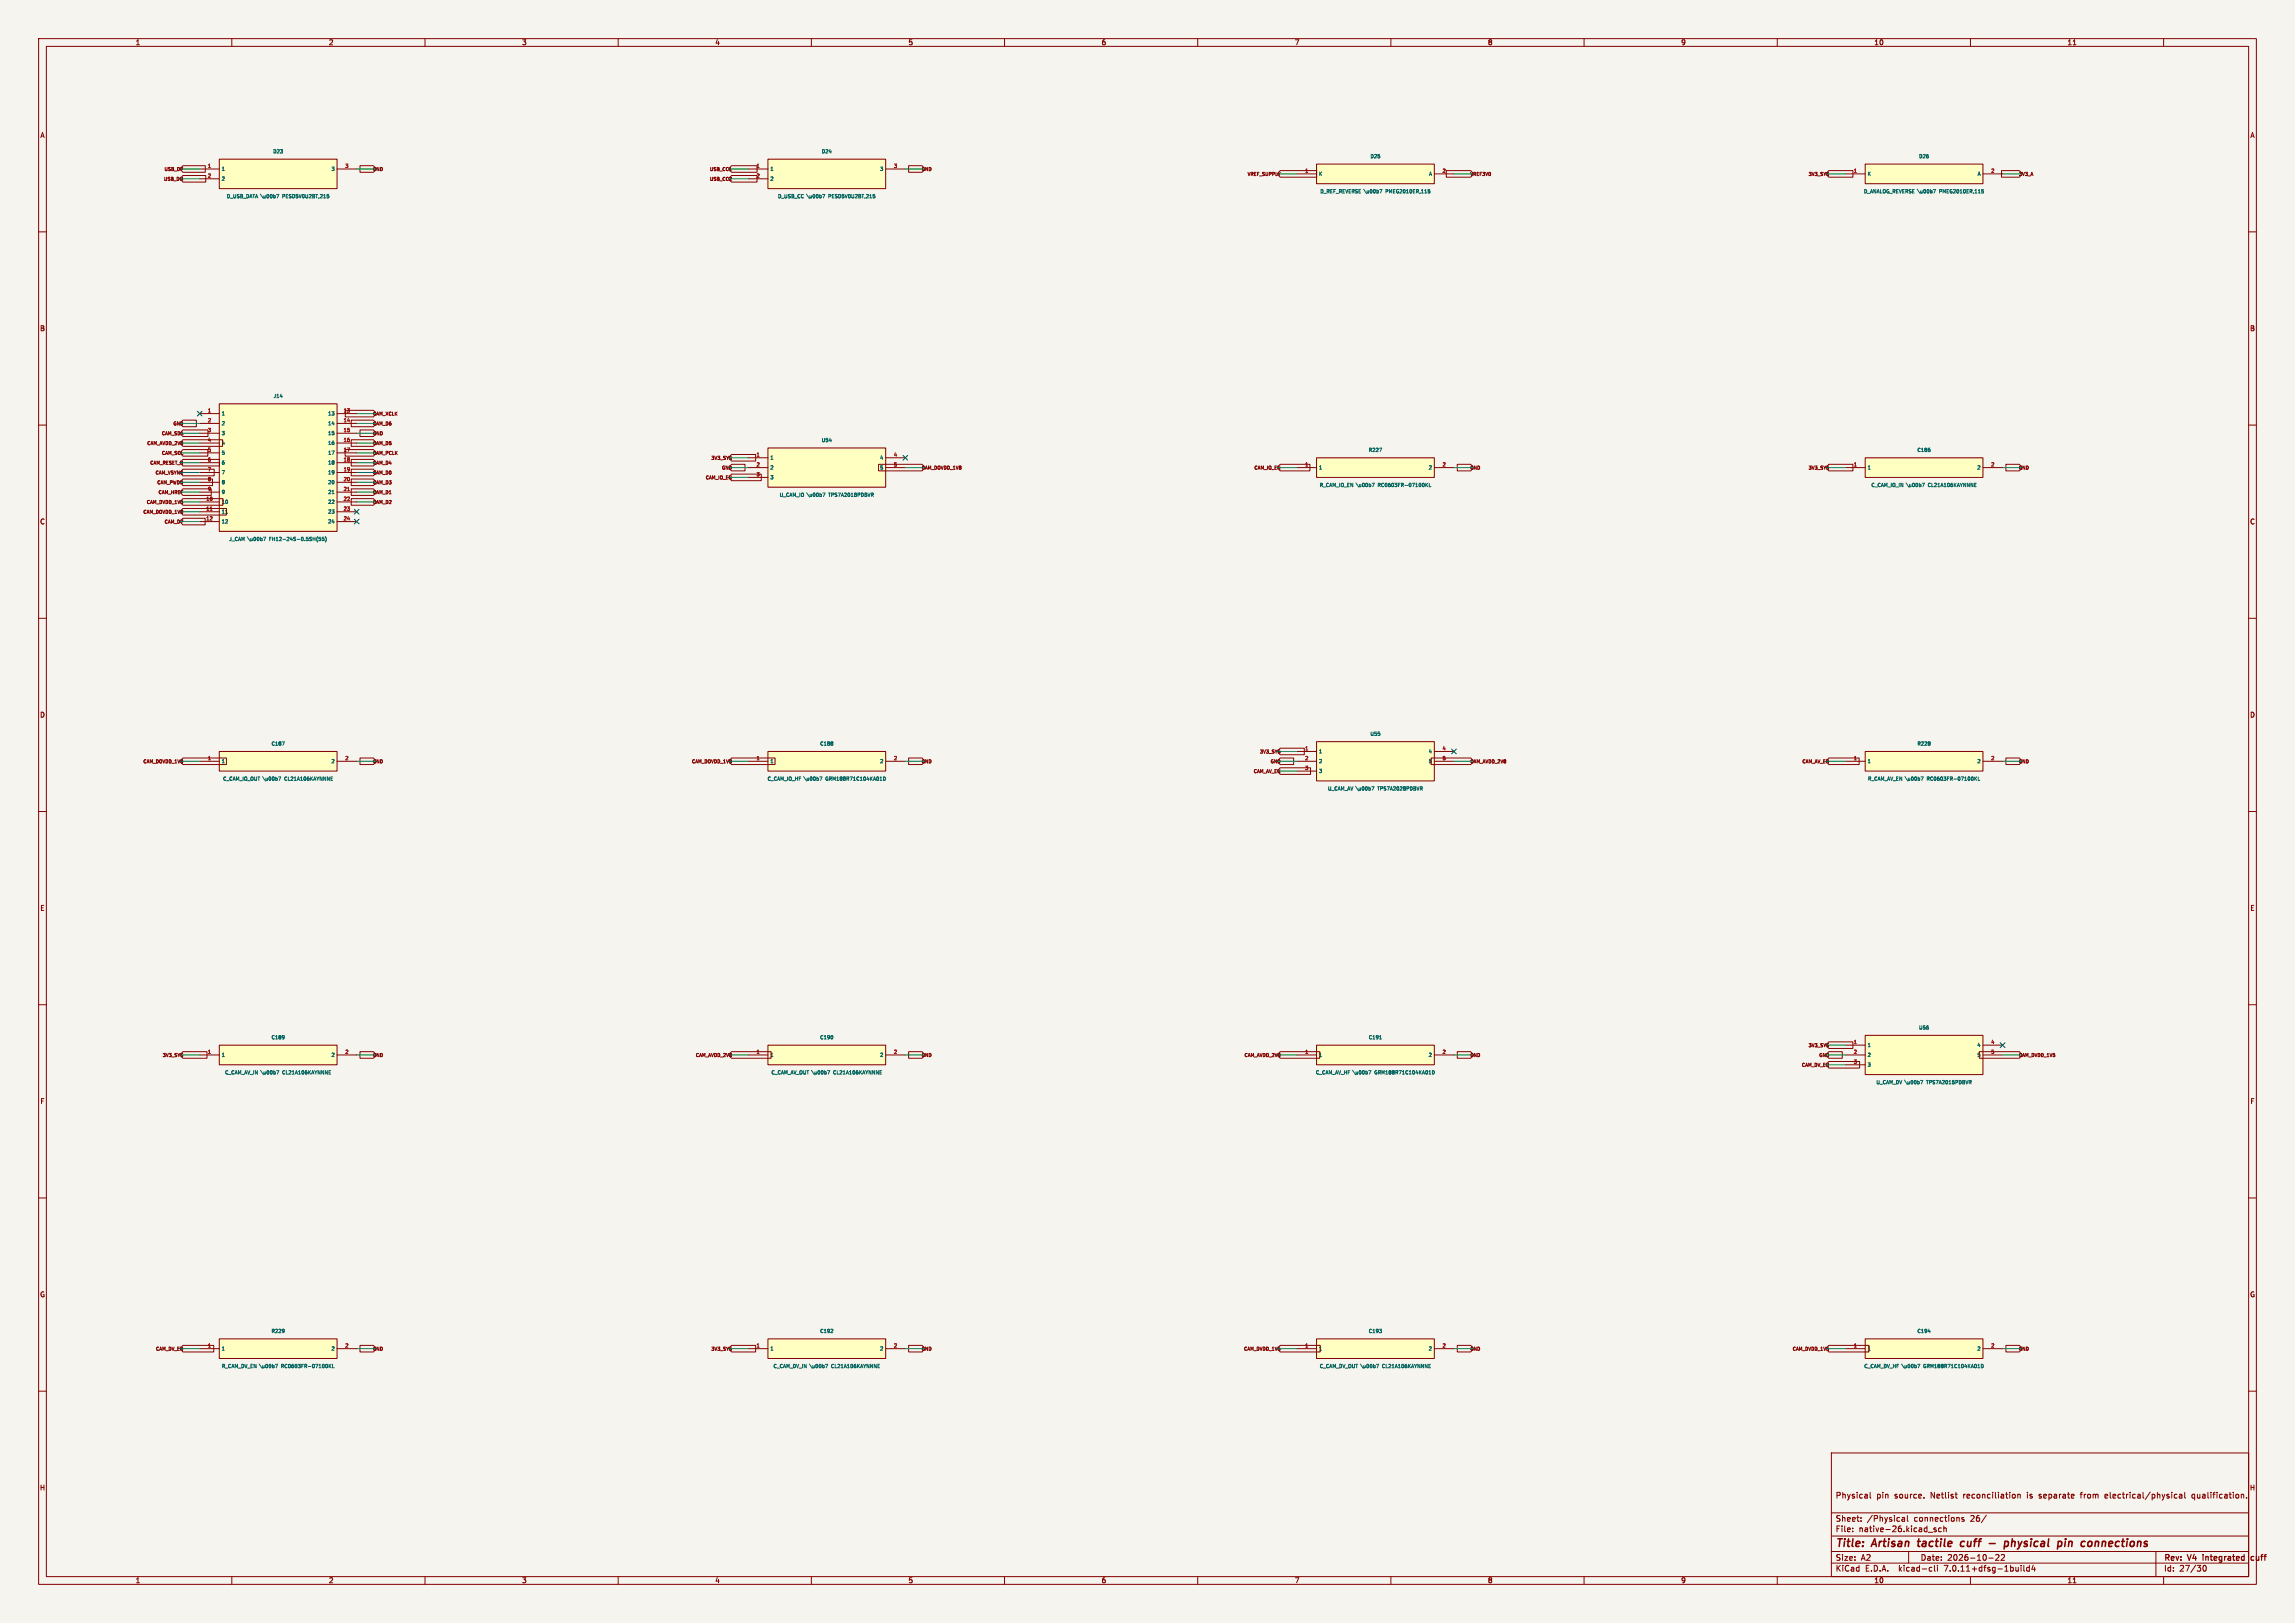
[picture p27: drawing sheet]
<svg xmlns="http://www.w3.org/2000/svg" width="594mm" height="420mm" viewBox="0 0 594 420" stroke-linecap="round" stroke-linejoin="round" font-family="sans-serif">
<defs><g id="words">
<g font-size="2.8" fill="#840000">
<text x="475" y="400.9">Title:</text>
<text x="484.7" y="400.9">Artisan</text>
<text x="497.3" y="400.9">tactile</text>
<text x="509.1" y="400.9">cuff</text>
<text x="517.3" y="400.9">-</text>
<text x="522.1" y="400.9">physical</text>
<text x="536.7" y="400.9">pin</text>
<text x="543.6" y="400.9">connections</text>
</g>
<g font-size="2.1" fill="#840000">
<text x="475" y="388">Physical</text>
<text x="485.7" y="388">pin</text>
<text x="490.4" y="388">source.</text>
<text x="499.8" y="388">Netlist</text>
<text x="508.4" y="388">reconciliation</text>
<text x="525.1" y="388">is</text>
<text x="528.3" y="388">separate</text>
<text x="539.2" y="388">from</text>
<text x="545.7" y="388">electrical/physical</text>
<text x="568.3" y="388">qualification.</text>
<text x="475" y="394">Sheet:</text>
<text x="483.2" y="394">/Physical</text>
<text x="495.5" y="394">connections</text>
<text x="510.2" y="394">26/</text>
<text x="475" y="396.7">File:</text>
<text x="481.1" y="396.7">native-26.kicad_sch</text>
<text x="475" y="406.9">KiCad</text>
<text x="475" y="404.1">Size:</text>
<text x="481.7" y="404.1">A2</text>
<text x="482.7" y="406.9">E.D.A.</text>
<text x="491.6" y="406.9">kicad-cli</text>
<text x="497" y="404.1">Date:</text>
<text x="503.5" y="406.9">7.0.11+dfsg-1build4</text>
<text x="504" y="404.1">2026-10-22</text>
<text x="560" y="404.3">Rev:</text>
<text x="560" y="406.9">Id:</text>
<text x="564.1" y="406.9">27/30</text>
<text x="566.4" y="404.3">V4</text>
<text x="570.8" y="404.3">integrated</text>
<text x="583.9" y="404.3">cuff</text>
</g>
<g font-size="1.8" fill="#840000">
<text x="35" y="11.9">1</text>
<text x="85" y="11.9">2</text>
<text x="135" y="11.9">3</text>
<text x="185" y="11.9">4</text>
<text x="235" y="11.9">5</text>
<text x="285" y="11.9">6</text>
<text x="335" y="11.9">7</text>
<text x="385" y="11.9">8</text>
<text x="435" y="11.9">9</text>
<text x="485" y="11.9">10</text>
<text x="535" y="11.9">11</text>
<text x="10.3" y="35.9">A</text>
<text x="582.3" y="35.9">A</text>
<text x="10.3" y="85.9">B</text>
<text x="582.3" y="85.9">B</text>
<text x="10.3" y="135.9">C</text>
<text x="582.3" y="135.9">C</text>
<text x="10.3" y="185.9">D</text>
<text x="582.3" y="185.9">D</text>
<text x="10.3" y="235.9">E</text>
<text x="582.3" y="235.9">E</text>
<text x="10.3" y="285.9">F</text>
<text x="582.3" y="285.9">F</text>
<text x="10.3" y="335.9">G</text>
<text x="582.3" y="335.9">G</text>
<text x="10.2" y="385.9">H</text>
<text x="582.2" y="385.9">H</text>
<text x="35" y="409.9">1</text>
<text x="85" y="409.9">2</text>
<text x="135" y="409.9">3</text>
<text x="185" y="409.9">4</text>
<text x="235" y="409.9">5</text>
<text x="285" y="409.9">6</text>
<text x="335" y="409.9">7</text>
<text x="385" y="409.9">8</text>
<text x="435" y="409.9">9</text>
<text x="485" y="409.9">10</text>
<text x="535" y="409.9">11</text>
</g>
<g font-size="1.3" fill="#006464">
<text x="70.6" y="39.9">D23</text>
<text x="212.6" y="39.9">D24</text>
<text x="354.6" y="41.1">D25</text>
<text x="496.6" y="41.1">D26</text>
<text x="57.3" y="44.4">1</text>
<text x="57.3" y="46.9">2</text>
<text x="85.6" y="44.4">3</text>
<text x="199.3" y="44.4">1</text>
<text x="199.3" y="46.9">2</text>
<text x="227.6" y="44.4">3</text>
<text x="341.3" y="45.7">K</text>
<text x="369.7" y="45.7">A</text>
<text x="483.3" y="45.7">K</text>
<text x="511.7" y="45.7">A</text>
<text x="58.6" y="51.5">D_USB_DATA \u00b7</text>
<text x="73.4" y="51.5">PESD5V0U2BT,215</text>
<text x="201.2" y="51.5">D_USB_CC</text>
<text x="209" y="51.5">\u00b7</text>
<text x="214.7" y="51.5">PESD5V0U2BT,215</text>
<text x="341.6" y="50.2">D_REF_REVERSE \u00b7</text>
<text x="358.9" y="50.2">PMEG2010ER,115</text>
<text x="482.3" y="50.2">D_ANALOG_REVERSE \u00b7</text>
<text x="502.2" y="50.2">PMEG2010ER,115</text>
<text x="57.3" y="107.7">1</text>
<text x="70.7" y="103.2">J14</text>
<text x="84.7" y="107.7">13</text>
<text x="57.3" y="110.2">2</text>
<text x="57.3" y="112.8">3</text>
<text x="84.7" y="110.2">14</text>
<text x="84.7" y="112.8">15</text>
<text x="57.3" y="115.3">4</text>
<text x="57.3" y="117.9">5</text>
<text x="84.7" y="115.3">16</text>
<text x="84.7" y="117.9">17</text>
<text x="199.3" y="119.1">1</text>
<text x="212.5" y="114.6">U54</text>
<text x="227.6" y="119.1">4</text>
<text x="354.1" y="117.1">R227</text>
<text x="496.1" y="117.1">C186</text>
<text x="57.3" y="120.4">6</text>
<text x="57.3" y="122.9">7</text>
<text x="57.3" y="125.5">8</text>
<text x="84.7" y="120.4">18</text>
<text x="84.7" y="122.9">19</text>
<text x="84.7" y="125.5">20</text>
<text x="199.3" y="121.7">2</text>
<text x="199.3" y="124.2">3</text>
<text x="227.6" y="121.7">5</text>
<text x="341.3" y="121.7">1</text>
<text x="369.6" y="121.7">2</text>
<text x="483.3" y="121.7">1</text>
<text x="511.6" y="121.7">2</text>
<text x="57.3" y="130.6">10</text>
<text x="57.3" y="128">9</text>
<text x="84.7" y="128">21</text>
<text x="84.7" y="130.6">22</text>
<text x="201.6" y="128.8">U_CAM_IO</text>
<text x="209" y="128.8">\u00b7</text>
<text x="214.8" y="128.8">TPS7A2018PDBVR</text>
<text x="341.4" y="126.2">R_CAM_IO_EN</text>
<text x="351.2" y="126.2">\u00b7</text>
<text x="356.9" y="126.2">RC0603FR-07100KL</text>
<text x="484.2" y="126.2">C_CAM_IO_IN</text>
<text x="493.6" y="126.2">\u00b7</text>
<text x="499.3" y="126.2">CL21A106KAYNNNE</text>
<text x="57.3" y="133.1">11</text>
<text x="57.3" y="135.6">12</text>
<text x="84.7" y="133.1">23</text>
<text x="84.7" y="135.6">24</text>
<text x="59.2" y="140.2">J_CAM</text>
<text x="64.2" y="140.2">\u00b7</text>
<text x="70" y="140.2">FH12-24S-0.5SH(55)</text>
<text x="354.5" y="190.6">U55</text>
<text x="57.3" y="197.7">1</text>
<text x="70.1" y="193.1">C187</text>
<text x="85.6" y="197.7">2</text>
<text x="199.3" y="197.7">1</text>
<text x="212.1" y="193.1">C188</text>
<text x="227.6" y="197.7">2</text>
<text x="341.3" y="195.1">1</text>
<text x="341.3" y="197.7">2</text>
<text x="369.6" y="195.1">4</text>
<text x="369.6" y="197.7">5</text>
<text x="483.3" y="197.7">1</text>
<text x="496.1" y="193.1">R228</text>
<text x="511.6" y="197.7">2</text>
<text x="57.6" y="202.2">C_CAM_IO_OUT \u00b7</text>
<text x="73.9" y="202.2">CL21A106KAYNNNE</text>
<text x="198.5" y="202.2">C_CAM_IO_HF</text>
<text x="208.2" y="202.2">\u00b7</text>
<text x="214" y="202.2">GRM188R71C104KA01D</text>
<text x="341.3" y="200.2">3</text>
<text x="483.3" y="202.2">R_CAM_AV_EN \u00b7</text>
<text x="499" y="202.2">RC0603FR-07100KL</text>
<text x="343.6" y="204.8">U_CAM_AV \u00b7</text>
<text x="356.8" y="204.8">TPS7A2028PDBVR</text>
<text x="70.1" y="269.1">C189</text>
<text x="212.1" y="269.1">C190</text>
<text x="354.1" y="269.1">C191</text>
<text x="496.5" y="266.6">U56</text>
<text x="57.3" y="273.7">1</text>
<text x="85.6" y="273.7">2</text>
<text x="199.3" y="273.7">1</text>
<text x="227.6" y="273.7">2</text>
<text x="341.3" y="273.7">1</text>
<text x="369.6" y="273.7">2</text>
<text x="483.3" y="271.1">1</text>
<text x="483.3" y="273.7">2</text>
<text x="511.6" y="271.1">4</text>
<text x="511.6" y="273.7">5</text>
<text x="58.1" y="278.2">C_CAM_AV_IN \u00b7</text>
<text x="73.4" y="278.2">CL21A106KAYNNNE</text>
<text x="199.5" y="278.2">C_CAM_AV_OUT \u00b7</text>
<text x="216" y="278.2">CL21A106KAYNNNE</text>
<text x="340.4" y="278.2">C_CAM_AV_HF \u00b7</text>
<text x="356.1" y="278.2">GRM188R71C104KA01D</text>
<text x="483.3" y="276.2">3</text>
<text x="485.5" y="280.8">U_CAM_DV \u00b7</text>
<text x="498.9" y="280.8">TPS7A2015PDBVR</text>
<text x="70.1" y="345.1">R229</text>
<text x="212.1" y="345.1">C192</text>
<text x="354.1" y="345.1">C193</text>
<text x="496.1" y="345.1">C194</text>
<text x="57.3" y="349.7">1</text>
<text x="85.6" y="349.7">2</text>
<text x="199.3" y="349.7">1</text>
<text x="227.6" y="349.7">2</text>
<text x="341.3" y="349.7">1</text>
<text x="369.6" y="349.7">2</text>
<text x="483.3" y="349.7">1</text>
<text x="511.6" y="349.7">2</text>
<text x="57.3" y="354.2">R_CAM_DV_EN \u00b7</text>
<text x="73.1" y="354.2">RC0603FR-07100KL</text>
<text x="200" y="354.2">C_CAM_DV_IN</text>
<text x="209.7" y="354.2">\u00b7</text>
<text x="215.5" y="354.2">CL21A106KAYNNNE</text>
<text x="341.4" y="354.2">C_CAM_DV_OUT \u00b7</text>
<text x="358.1" y="354.2">CL21A106KAYNNNE</text>
<text x="482.4" y="354.2">C_CAM_DV_HF \u00b7</text>
<text x="498.1" y="354.2">GRM188R71C104KA01D</text>
</g>
<g font-size="1.3" fill="#a90000">
<text x="53.7" y="43.5">1</text>
<text x="53.7" y="46">2</text>
<text x="89.2" y="43.5">3</text>
<text x="195.7" y="43.5">1</text>
<text x="195.7" y="46">2</text>
<text x="231.2" y="43.5">3</text>
<text x="337.7" y="44.7">1</text>
<text x="373.2" y="44.7">2</text>
<text x="479.7" y="44.7">1</text>
<text x="515.2" y="44.7">2</text>
<text x="53.7" y="106.8">1</text>
<text x="88.8" y="106.8">13</text>
<text x="53.7" y="109.3">2</text>
<text x="53.7" y="111.9">3</text>
<text x="88.8" y="109.3">14</text>
<text x="88.8" y="111.9">15</text>
<text x="53.7" y="114.4">4</text>
<text x="53.7" y="116.9">5</text>
<text x="53.7" y="119.5">6</text>
<text x="88.8" y="114.4">16</text>
<text x="88.8" y="116.9">17</text>
<text x="88.8" y="119.5">18</text>
<text x="195.7" y="118.2">1</text>
<text x="231.2" y="118.2">4</text>
<text x="53.7" y="122">7</text>
<text x="53.7" y="124.6">8</text>
<text x="88.8" y="122">19</text>
<text x="88.8" y="124.6">20</text>
<text x="195.7" y="120.7">2</text>
<text x="195.7" y="123.3">3</text>
<text x="231.2" y="120.7">5</text>
<text x="337.7" y="120.7">1</text>
<text x="373.2" y="120.7">2</text>
<text x="479.7" y="120.7">1</text>
<text x="515.2" y="120.7">2</text>
<text x="53.2" y="129.6">10</text>
<text x="53.7" y="127.1">9</text>
<text x="88.8" y="127.1">21</text>
<text x="88.8" y="129.6">22</text>
<text x="53.2" y="132.2">11</text>
<text x="53.2" y="134.7">12</text>
<text x="88.8" y="132.2">23</text>
<text x="88.8" y="134.7">24</text>
<text x="53.7" y="196.7">1</text>
<text x="89.2" y="196.7">2</text>
<text x="195.7" y="196.7">1</text>
<text x="231.2" y="196.7">2</text>
<text x="337.7" y="194.2">1</text>
<text x="337.7" y="196.7">2</text>
<text x="373.2" y="194.2">4</text>
<text x="373.2" y="196.7">5</text>
<text x="479.7" y="196.7">1</text>
<text x="515.2" y="196.7">2</text>
<text x="337.7" y="199.3">3</text>
<text x="53.7" y="272.7">1</text>
<text x="89.2" y="272.7">2</text>
<text x="195.7" y="272.7">1</text>
<text x="231.2" y="272.7">2</text>
<text x="337.7" y="272.7">1</text>
<text x="373.2" y="272.7">2</text>
<text x="479.7" y="270.2">1</text>
<text x="479.7" y="272.7">2</text>
<text x="479.7" y="275.3">3</text>
<text x="515.2" y="270.2">4</text>
<text x="515.2" y="272.7">5</text>
<text x="53.7" y="348.7">1</text>
<text x="89.2" y="348.7">2</text>
<text x="195.7" y="348.7">1</text>
<text x="231.2" y="348.7">2</text>
<text x="337.7" y="348.7">1</text>
<text x="373.2" y="348.7">2</text>
<text x="479.7" y="348.7">1</text>
<text x="515.2" y="348.7">2</text>
</g>
<g font-size="1.2" fill="#840000">
<text x="42.3" y="47">USB_DM</text>
<text x="42.4" y="44.4">USB_DP</text>
<text x="96.4" y="44.4">GND</text>
<text x="183.6" y="47">USB_CC2</text>
<text x="183.6" y="44.4">USB_CC1</text>
<text x="238.4" y="44.4">GND</text>
<text x="322.7" y="45.7">VREF_SUPPLY</text>
<text x="380.4" y="45.7">VREF3V0</text>
<text x="467.9" y="45.7">3V3_SYS</text>
<text x="522.4" y="45.7">3V3_A</text>
<text x="96.4" y="107.7">CAM_XCLK</text>
<text x="41.7" y="112.8">CAM_SDA</text>
<text x="44.7" y="110.3">GND</text>
<text x="96.4" y="112.8">GND</text>
<text x="96.4" y="110.3">CAM_D6</text>
<text x="37.9" y="115.4">CAM_AVDD_2V8</text>
<text x="41.7" y="117.9">CAM_SCL</text>
<text x="96.4" y="117.9">CAM_PCLK</text>
<text x="96.4" y="115.4">CAM_D5</text>
<text x="183.9" y="119.2">3V3_SYS</text>
<text x="38.7" y="120.4">CAM_RESET_N</text>
<text x="40.1" y="123">CAM_VSYNC</text>
<text x="40.5" y="125.5">CAM_PWDN</text>
<text x="96.4" y="120.4">CAM_D4</text>
<text x="96.4" y="125.5">CAM_D3</text>
<text x="96.4" y="123">CAM_D0</text>
<text x="182.5" y="124.3">CAM_IO_EN</text>
<text x="186.7" y="121.7">GND</text>
<text x="238.4" y="121.7">CAM_DOVDD_1V8</text>
<text x="324.5" y="121.7">CAM_IO_EN</text>
<text x="380.4" y="121.7">GND</text>
<text x="467.9" y="121.7">3V3_SYS</text>
<text x="522.4" y="121.7">GND</text>
<text x="37.8" y="130.6">CAM_DVDD_1V5</text>
<text x="40.8" y="128.1">CAM_HREF</text>
<text x="96.4" y="130.6">CAM_D2</text>
<text x="96.4" y="128.1">CAM_D1</text>
<text x="36.9" y="133.1">CAM_DOVDD_1V8</text>
<text x="42.4" y="135.7">CAM_D7</text>
<text x="36.9" y="197.7">CAM_DOVDD_1V8</text>
<text x="96.4" y="197.7">GND</text>
<text x="178.9" y="197.7">CAM_DOVDD_1V8</text>
<text x="238.4" y="197.7">GND</text>
<text x="325.9" y="195.2">3V3_SYS</text>
<text x="328.7" y="197.7">GND</text>
<text x="380.4" y="197.7">CAM_AVDD_2V8</text>
<text x="466.3" y="197.7">CAM_AV_EN</text>
<text x="522.4" y="197.7">GND</text>
<text x="324.3" y="200.3">CAM_AV_EN</text>
<text x="41.9" y="273.7">3V3_SYS</text>
<text x="96.4" y="273.7">GND</text>
<text x="179.9" y="273.7">CAM_AVDD_2V8</text>
<text x="238.4" y="273.7">GND</text>
<text x="321.9" y="273.7">CAM_AVDD_2V8</text>
<text x="380.4" y="273.7">GND</text>
<text x="467.9" y="271.2">3V3_SYS</text>
<text x="470.7" y="273.7">GND</text>
<text x="522.4" y="273.7">CAM_DVDD_1V5</text>
<text x="466.2" y="276.3">CAM_DV_EN</text>
<text x="40.2" y="349.7">CAM_DV_EN</text>
<text x="96.4" y="349.7">GND</text>
<text x="183.9" y="349.7">3V3_SYS</text>
<text x="238.4" y="349.7">GND</text>
<text x="321.8" y="349.7">CAM_DVDD_1V5</text>
<text x="380.4" y="349.7">GND</text>
<text x="463.8" y="349.7">CAM_DVDD_1V5</text>
<text x="522.4" y="349.7">GND</text>
</g>
</g></defs>
<path d="M0 0h594v420h-594z" fill="#f5f4ef" stroke="#f5f4ef" stroke-width=".26"/>
<g fill="none" stroke="#840000" stroke-width=".26">
<path d="M10 10h574v400h-574zM12 12h570v396h-570zM60 10v2M110 10v2M160 10v2M210 10v2M260 10v2M310 10v2M360 10v2M410 10v2M460 10v2M510 10v2"/>
<path d="M536.6 11.6h.7M560 10v2M10 60h2M47.3 45.4h6v1.7h-6l-.7-.8zM47.3 42.9h5.8v1.7h-5.8l-.7-.9zM51.7 43.7h5.1M51.7 46.3h5.1M56.8 41.2h30.4v7.6h-30.4zM87.2 43.7h5.1M93.2 42.9h3.5l.7 .8-.7 .9h-3.5zM188.8 44.2h.5M189.3 45.4h6.6v1.7h-6.6l-.7-.8z"/>
<path d="M189.3 42.9h6.6v1.7h-6.6l-.7-.9zM193.7 43.7h5.1M193.7 46.3h5.1M198.8 41.2h30.4v7.6h-30.4zM229.2 43.7h5.1M235.2 42.9h3.5l.7 .8-.7 .9h-3.5zM331.3 44.2h9.5v1.6h-9.5l-.7-.8zM335.7 45h5.1M340.8 42.5h30.4v5h-30.4zM371.2 45h5.1M374.3 44.2h6.4l.7 .8-.7 .8h-6.4zM473.3 44.2h6.3v1.6h-6.3l-.7-.8z"/>
<path d="M477.7 45h5.1M482.8 42.5h30.4v5h-30.4zM513.2 45h5.1M518 44.2h4.7l.7 .8-.7 .8h-4.7zM582 60h2M10 110h2M47.3 111.3h6.5v1.7h-6.5l-.7-.9zM47.3 113.8h10.3v1.7h-10.3l-.7-.8zM47.3 116.3h6.5v1.7h-6.5l-.7-.8zM47.3 118.9h9.5v1.7h-9.5l-.7-.9zM47.3 108.7h3.5v1.7h-3.5l-.7-.8zM51.7 107h5.1"/>
<path d="M51.7 109.6h5.1M51.7 112.1h5.1M51.7 114.7h5.1M51.7 117.2h5.1M51.7 119.7h5.1M56.8 104.5h30.4v33h-30.4zM87.2 107h5.1M87.2 109.6h5.1M87.2 112.1h5.1M87.2 114.7h5.1M87.2 117.2h5.1M87.2 119.7h5.1"/>
<path d="M89.3 116.3h7.4l.7 .9-.7 .8h-7.4zM89.4 106.2h7.3l.7 .8-.7 .9h-7.3zM90.9 118.9h5.8l.7 .8-.7 .9h-5.8zM90.9 113.8h5.8l.7 .9-.7 .8h-5.8zM90.9 108.7h5.8l.7 .9-.7 .8h-5.8zM93.2 111.3h3.5l.7 .8-.7 .9h-3.5zM189.3 117.6h6.3v1.7h-6.3l-.7-.8zM193.7 118.5h5.1M198.8 115.9h30.4v10.2h-30.4zM229.2 118.5h5.1M340.8 118.5h30.4v5h-30.4zM482.8 118.5h30.4v5h-30.4z"/>
<path d="M582 110h2M47.3 121.4h8.1v1.7h-8.1l-.7-.8zM47.3 131.6h11.3v1.7h-11.3l-.7-.9zM47.3 124h7.7v1.7h-7.7l-.7-.9zM47.3 134.1h5.8v1.7h-5.8l-.7-.8zM47.3 126.5h7.4v1.7h-7.4l-.7-.8zM47.3 129h10.4v1.7h-10.4l-.7-.8zM51.7 129.9h5.1M51.7 132.4h5.1M51.7 135h5.1M51.7 122.3h5.1M51.7 124.8h5.1"/>
<path d="M51.7 127.4h5.1M87.2 129.9h5.1M87.2 132.4h5.1M87.2 135h5.1M87.2 122.3h5.1M87.2 124.8h5.1M87.2 127.4h5.1M90.9 129h5.8l.7 .9-.7 .8h-5.8zM90.9 126.5h5.8l.7 .9-.7 .8h-5.8zM90.9 124h5.8l.7 .8-.7 .9h-5.8zM90.9 121.4h5.8l.7 .9-.7 .8h-5.8zM189.3 120.1h3.5v1.8h-3.5l-.7-.9z"/>
<path d="M189.3 122.7h7.7v1.7h-7.7l-.7-.9zM193.7 121h5.1M193.7 123.5h5.1M227.4 120.1h11.3l.7 .9-.7 .9h-11.3zM229.2 121h5.1M331.3 120.1h7.7v1.8h-7.7l-.7-.9zM335.7 121h5.1M371.2 121h5.1M377.2 120.1h3.5l.7 .9-.7 .9h-3.5zM473.3 120.1h6.3v1.8h-6.3l-.7-.9zM477.7 121h5.1M513.2 121h5.1"/>
<path d="M519.2 120.1h3.5l.7 .9-.7 .9h-3.5zM10 160h2M582 160h2M47.3 196.1h11.3v1.8h-11.3l-.7-.9zM51.7 197h5.1M56.8 194.5h30.4v5h-30.4zM87.2 197h5.1M93.2 196.1h3.5l.7 .9-.7 .9h-3.5zM189.3 196.1h11.3v1.8h-11.3l-.7-.9zM193.7 197h5.1M198.8 194.5h30.4v5h-30.4zM229.2 197h5.1"/>
<path d="M235.2 196.1h3.5l.7 .9-.7 .9h-3.5zM331.3 196.1h3.5v1.8h-3.5l-.7-.9zM331.3 198.7h7.9v1.7h-7.9l-.7-.9zM331.3 193.6h6.3v1.7h-6.3l-.7-.8zM335.7 197h5.1M335.7 194.5h5.1M335.7 199.5h5.1M340.8 191.9h30.4v10.2h-30.4zM370.4 196.1h10.3l.7 .9-.7 .9h-10.3zM371.2 197h5.1M371.2 194.5h5.1M473.3 196.1h7.9v1.8h-7.9l-.7-.9z"/>
<path d="M477.7 197h5.1M482.8 194.5h30.4v5h-30.4zM513.2 197h5.1M519.2 196.1h3.5l.7 .9-.7 .9h-3.5zM10 210h2M582 210h2M10 260h2M582 260h2M47.3 272.1h6.3v1.8h-6.3l-.7-.9zM51.7 273h5.1M56.8 270.5h30.4v5h-30.4zM87.2 273h5.1"/>
<path d="M93.2 272.1h3.5l.7 .9-.7 .9h-3.5zM189.3 272.1h10.3v1.8h-10.3l-.7-.9zM193.7 273h5.1M198.8 270.5h30.4v5h-30.4zM229.2 273h5.1M235.2 272.1h3.5l.7 .9-.7 .9h-3.5zM331.3 272.1h10.3v1.8h-10.3l-.7-.9zM335.7 273h5.1M340.8 270.5h30.4v5h-30.4zM371.2 273h5.1M377.2 272.1h3.5l.7 .9-.7 .9h-3.5zM473.3 272.1h3.5v1.8h-3.5l-.7-.9z"/>
<path d="M473.3 274.7h8v1.7h-8l-.7-.9zM473.3 269.6h6.3v1.7h-6.3l-.7-.8zM477.7 273h5.1M477.7 270.5h5.1M477.7 275.5h5.1M482.8 267.9h30.4v10.2h-30.4zM512.3 272.1h10.4l.7 .9-.7 .9h-10.4zM513.2 273h5.1M513.2 270.5h5.1M10 310h2M582 310h2M47.3 348.1h8v1.8h-8l-.7-.9z"/>
<path d="M51.7 349h5.1M56.8 346.5h30.4v5h-30.4zM87.2 349h5.1M93.2 348.1h3.5l.7 .9-.7 .9h-3.5zM189.3 348.1h6.3v1.8h-6.3l-.7-.9zM193.7 349h5.1M198.8 346.5h30.4v5h-30.4zM229.2 349h5.1M235.2 348.1h3.5l.7 .9-.7 .9h-3.5zM331.3 348.1h10.4v1.8h-10.4l-.7-.9zM335.7 349h5.1M340.8 346.5h30.4v5h-30.4z"/>
<path d="M371.2 349h5.1M377.2 348.1h3.5l.7 .9-.7 .9h-3.5zM473.3 348.1h10.4v1.8h-10.4l-.7-.9zM477.7 349h5.1M482.8 346.5h30.4v5h-30.4zM513.2 349h5.1M519.2 348.1h3.5l.7 .9-.7 .9h-3.5zM10 360h2M474 376h108v32h-108zM582 360h2M474 397.5h108M474 391.5h108"/>
<path d="M479.5 396.2v.2M479.5 395.4v.2M481.7 393.5v.2M481.7 392.7v.2M484 386.2v1.3l.2 .2M492.3 392.7h.6l.1 1M493 393l-.8 .3 .3 .4 .5-.1M493.7 392.2v1.3l.2 .2M498 387.5v.2M499.1 396.5h1.1M501.1 395.4h-.4l-.2 .2 .1 .2 .5 .1v.4h-.6M502.5 395.4h-.5l-.3 .3 .2 .6h.6"/>
<path d="M503.1 395.5l.6-.1v1M503.1 394.9v1.5M506 386.7h.6M506.3 387.6l.3 .1M508.3 392.7h-.3l-.3 .2 .1 .2 .5 .1v.4h-.6M514.1 392.1l-1.3 1.9M521.1 386.7l.5 .3-.1 .5-.4 .2M522.2 386.8l.6-.1 .1 1M522.2 386.7v1M538.4 386.7h.6M545.3 386.7l-.5 .2 .1 .7 .4 .1M545.5 387l-.7 .2"/>
<path d="M563.5 386.7h-.5l-.3 .3 .2 .6h.6M564.1 386.7h.6v1M564.7 387l-.7 .3 .2 .4 .5-.1M565.5 386.2v1.3l.2 .2M567.9 386.7l-.6 .3 .1 .5 .5 .2M580.3 386.7l.4 .2v.8M581.5 387.5v.2M60 408v2M110 408v2M160 408v2M210 408v2M260 408v2"/>
<path d="M310 408v2M360 408v2M410 408v2M460 408v2M474 404.5h108M474 401.5h108M494 401.5v3M499.6 405.6h.4M500 406.5l-.4 .1M500.7 405.1v1.3l.2 .2M501.5 405.1v.1M501.5 405.6v1"/>
<path d="M510 408v2M514.7 403.2h1.2M516.5 402.4l.6-.1 .3 .4-.9 1.1h.9M518 402.4l.5-.1 .3 .4-.9 1.1h.9M523.1 405.1v.1M523.1 405.6v1M523.8 405.1v1.3l.2 .2M525.2 405.6h-.4l-.3 .3 .2 .6h.5M525.2 405.1v1.5M526.2 405l-.3 1.1h.9M526.6 405.6v1M536.6 409.6h.7"/>
<path d="M558 401.5v6.5M560 408v2M570.3 405.2a.72 .72 0 0 0-.2 .8 .72 .72 0 0 0 .7 .5l.2-.5v-.6"/>
</g>
<path d="M570.2 402.3v.1M570.2 402.8v1M583.3 402.8h-.4l-.3 .3 .2 .6h.5" fill="none" stroke="#840000" stroke-width=".3"/>
<g fill="none" stroke="#840000" stroke-width=".4">
<path d="M496.3 398.9h.7M496.6 398.2l-.2 1.7 .3 .3M508.5 399h-.8l-.3 .8 .3 .4 .6-.1M514.9 399.4h1.5M518.9 399l.6-.1 .4 .3-.2 .8-.7 .2M518.9 398.9l-.2 2M520.8 398.2l-.2 2M521.3 398.9l-.6 .2M534.6 398.9l-.2 1.3M534.6 398.2v.2M535.5 398.9l-.1 1.3M535.8 398.9l-.3 .2"/>
<path d="M542.4 398.9l-.2 1.3M542.9 398.9l-.5 .2"/>
</g>
<g fill="#ffffc2" stroke="#ffffc2" stroke-width=".26">
<path d="M198.8 115.9h30.4v10.2h-30.4z"/>
<path d="M198.8 194.5h30.4v5h-30.4z"/>
<path d="M340.8 42.5h30.4v5h-30.4z"/>
<path d="M482.8 42.5h30.4v5h-30.4z"/>
<path d="M56.8 104.5h30.4v33h-30.4z"/>
<path d="M340.8 118.5h30.4v5h-30.4z"/>
<path d="M198.8 346.5h30.4v5h-30.4z"/>
<path d="M482.8 118.5h30.4v5h-30.4z"/>
<path d="M56.8 346.5h30.4v5h-30.4z"/>
<path d="M56.8 41.2h30.4v7.6h-30.4z"/>
<path d="M198.8 270.5h30.4v5h-30.4z"/>
<path d="M340.8 191.9h30.4v10.2h-30.4z"/>
<path d="M482.8 194.5h30.4v5h-30.4z"/>
<path d="M482.8 346.5h30.4v5h-30.4z"/>
<path d="M340.8 346.5h30.4v5h-30.4z"/>
<path d="M56.8 194.5h30.4v5h-30.4z"/>
<path d="M56.8 270.5h30.4v5h-30.4z"/>
<path d="M198.8 41.2h30.4v7.6h-30.4z"/>
<path d="M340.8 270.5h30.4v5h-30.4z"/>
<path d="M482.8 267.9h30.4v10.2h-30.4z"/>
</g>
<g fill="none" stroke="#006464" stroke-width=".26">
<path d="M71.6 50.3h.5l-.3 .9M84.7 50.3h.4M85 50.7v.5M212.9 50.3h.6l-.4 .9M226 50.3h.4M226.4 50.7h.1M226.4 50.7v.5M357.1 49h.6l-.4 .9M369.6 49h.5M370 49.4l.1 .5M370 49.9h.1M370.1 49.9h-.1"/>
<path d="M500.4 49h.6l-.4 .9M512.9 49h.5M513.2 49.4l.2 .2-.2 .3M357 116h.6l-.4 .9M499.5 116.4v.4M58.4 132.8h.5M68.2 139h.6l-.4 .9M82.2 138.9h.1M83 139h-.4l-.1 .4h.4l.1 .4h-.5M83.8 139h-.4v.4h.4v.4h-.4M84.2 138.9l.2 .6-.2 .8M85.9 127.8h.6"/>
<path d="M212.9 127.6h.6l-.4 .9M355.1 125h.6l-.4 .9M369.2 125.4l.3 .5M369.5 125l-.5 .6M369.9 125v.9h.5M497.5 125h.6l-.4 .9M82.2 140.2v.1M73 192h.6l-.4 .9M215.5 192v.3M215.5 192.4v.4M499.5 192v.3M499.5 192.4v.4"/>
<path d="M72.1 201h.6l-.4 .9M212.2 201h.6l-.4 .9M228.7 201a.45 .45 0 0 1 .5 .5 .45 .45 0 0 1-.5 .4zM355 203.6h.6l-.4 .9M497.2 201h.6l-.4 .9M511.2 201.4l.4 .5M511.6 201l-.5 .6M512 201v.9h.4M71.6 277h.6l-.4 .9M73.5 268l-.1 .8M73.5 268.4v.1M73.6 268.4h-.1"/>
<path d="M214.2 277h.6l-.4 .9M215.5 268.1v.7M354.2 277h.6l-.3 .9M357.1 268.9h.5M370.7 277a.45 .45 0 0 1 .6 .5 .45 .45 0 0 1-.6 .4zM497.1 279.6h.6l-.4 .9M71.3 353h.5l-.3 .9M73.5 344v.1M73.5 344.1l-.1 .7M73.6 344.4l-.1 .1M85.3 353.4l.4 .5M85.7 353l-.5 .6"/>
<path d="M86.1 353v.9h.4M213.6 353h.6l-.4 .9M215.5 344v.4l-.5 .5h.6M356.2 353h.6l-.3 .9M357 344h.6l-.3 .3M357.5 344.4h.1M357.5 344.4v.4M496.3 353h.6l-.4 .9M499 344.6h.6M512.8 353a.45 .45 0 0 1 .5 .5 .45 .45 0 0 1-.5 .4z"/>
</g>
<path d="M54.4 132.1h.5M90 127h.5" fill="none" stroke="#a90000" stroke-width=".26"/>
<g fill="none" stroke="#009600" stroke-width=".26">
<path d="M46.6 43.7h5.1M46.6 46.3h5.1M92.3 43.7h5.1M188.6 43.7h5.1M188.6 46.3h5.1M234.3 43.7h5.1M330.6 45h5.1M376.3 45h5.1M472.6 45h5.1M518.3 45h5.1M46.6 112.1h5.1M46.6 109.6h5.1"/>
<path d="M46.6 119.7h5.1M46.6 114.7h5.1M46.6 117.2h5.1M92.3 112.1h5.1M92.3 109.6h5.1M92.3 119.7h5.1M92.3 114.7h5.1M92.3 117.2h5.1M92.3 107h5.1M188.6 118.5h5.1M46.6 129.9h5.1M46.6 122.3h5.1"/>
<path d="M46.6 127.4h5.1M46.6 124.8h5.1M46.6 132.4h5.1M46.6 135h5.1M92.3 129.9h5.1M92.3 122.3h5.1M92.3 127.4h5.1M92.3 124.8h5.1M188.6 121h5.1M188.6 123.5h5.1M234.3 121h5.1M330.6 121h5.1"/>
<path d="M376.3 121h5.1M472.6 121h5.1M518.3 121h5.1M46.6 197h5.1M92.3 197h5.1M188.6 197h5.1M234.3 197h5.1M330.6 194.5h5.1M330.6 197h5.1M330.6 199.5h5.1M376.3 197h5.1M472.6 197h5.1"/>
<path d="M518.3 197h5.1M46.6 273h5.1M92.3 273h5.1M188.6 273h5.1M234.3 273h5.1M330.6 273h5.1M376.3 273h5.1M472.6 273h5.1M472.6 275.5h5.1M472.6 270.5h5.1M518.3 273h5.1M46.6 349h5.1"/>
<path d="M92.3 349h5.1M188.6 349h5.1M234.3 349h5.1M330.6 349h5.1M376.3 349h5.1M472.6 349h5.1M518.3 349h5.1"/>
</g>
<path d="M51.1 106.4l1.2 1.2M52.3 106.4l-1.2 1.2M233.7 117.9l1.2 1.2M234.9 117.9l-1.2 1.2M91.7 134.4l1.2 1.2M91.7 131.8l1.2 1.2M92.9 134.4l-1.2 1.2M92.9 131.8l-1.2 1.2M375.7 193.9l1.2 1.2M376.9 193.9l-1.2 1.2M517.7 269.9l1.2 1.2M518.9 269.9l-1.2 1.2" fill="none" stroke="#000084" stroke-width=".26"/>
<use href="#words"/>
</svg>
